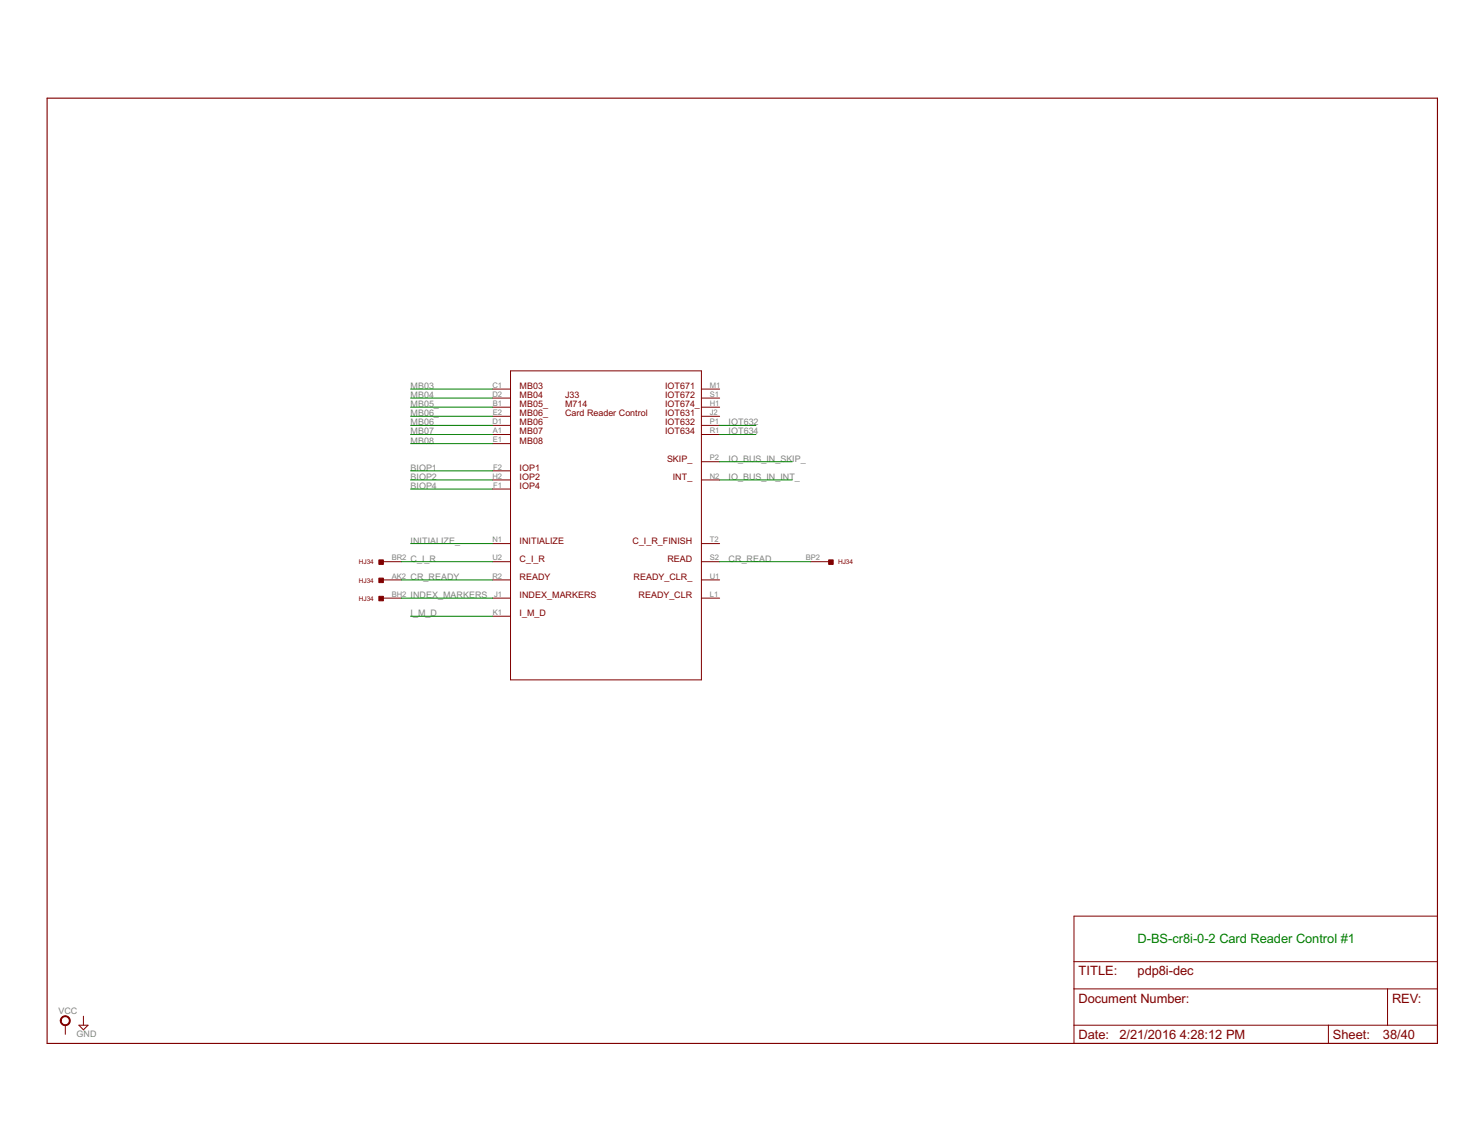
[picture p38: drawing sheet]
<svg xmlns="http://www.w3.org/2000/svg" width="279mm" height="216mm" viewBox="0 0 279 216" stroke-linecap="round" stroke-linejoin="round" font-family="sans-serif">
<defs><g id="words">
<text font-size="2.7" fill="#008000" x="214.2" y="177.6">D-BS-cr8i-0-2 Card Reader Control #1</text>
<g font-size="2.7" fill="#800000">
<text x="203.1" y="183.6">TITLE:</text>
<text x="214.2" y="183.6">pdp8i-dec</text>
<text x="203.1" y="188.7">Document Number:</text>
<text x="262.1" y="188.7">REV:</text>
<text x="203.1" y="195.6">Date:</text>
<text x="210.8" y="195.6">2/21/2016</text>
<text x="222.1" y="195.6">4:28:12 PM</text>
<text x="251" y="195.6">Sheet:</text>
<text x="260.4" y="195.6">38/40</text>
</g>
<g font-size="1.9" fill="#808080">
<text x="77.3" y="73.2">MB03</text>
<text x="77.3" y="74.9">MB04</text>
<text x="77.3" y="76.6">MB05_</text>
<text x="77.3" y="81.8">MB07</text>
<text x="77.3" y="80.1">MB06</text>
<text x="77.3" y="83.5">MB08</text>
<text x="77.3" y="78.4">MB06_</text>
<text x="137.2" y="81.8">IOT634</text>
<text x="137.2" y="80.1">IOT632</text>
<text x="77.3" y="88.6">BIOP1</text>
<text x="137.2" y="86.9">IO_BUS_IN_SKIP_</text>
<text x="77.3" y="90.3">BIOP2</text>
<text x="77.3" y="92">BIOP4</text>
<text x="137.2" y="90.3">IO_BUS_IN_INT_</text>
<text x="77.3" y="102.3">INITIALIZE_</text>
<text x="77.3" y="105.7">C_I_R</text>
<text x="137.2" y="105.7">CR_READ</text>
<text x="77.3" y="109.2">CR_READY</text>
<text x="77.3" y="112.6">INDEX_MARKERS</text>
<text x="77.3" y="116">I_M_D</text>
<text x="11" y="190.8">VCC</text>
<text x="14.4" y="195.1">GND</text>
</g>
<g font-size="1.9" fill="#800000">
<text x="97.8" y="73.2">MB03</text>
<text x="97.8" y="74.9">MB04</text>
<text x="97.8" y="76.6">MB05_</text>
<text x="106.4" y="74.9">J33</text>
<text x="106.4" y="76.6">M714</text>
<text x="125.2" y="73.2">IOT671</text>
<text x="125.2" y="74.9">IOT672</text>
<text x="125.2" y="76.6">IOT674_</text>
<text x="97.8" y="78.4">MB06_</text>
<text x="97.8" y="80.1">MB06</text>
<text x="97.8" y="81.8">MB07</text>
<text x="97.8" y="83.5">MB08</text>
<text x="106.4" y="78.4">Card Reader Control</text>
<text x="125.2" y="78.4">IOT631</text>
<text x="125.2" y="81.8">IOT634</text>
<text x="125.2" y="80.1">IOT632</text>
<text x="97.8" y="88.6">IOP1</text>
<text x="125.6" y="86.9">SKIP_</text>
<text x="97.8" y="90.3">IOP2</text>
<text x="97.8" y="92">IOP4</text>
<text x="126.7" y="90.3">INT_</text>
<text x="97.8" y="102.3">INITIALIZE</text>
<text x="97.8" y="105.7">C_I_R</text>
<text x="119.1" y="102.3">C_I_R_FINISH</text>
<text x="125.6" y="105.7">READ</text>
<text x="97.8" y="109.2">READY</text>
<text x="97.8" y="112.6">INDEX_MARKERS</text>
<text x="119.3" y="109.2">READY_CLR_</text>
<text x="120.2" y="112.6">READY_CLR</text>
<text x="97.8" y="116">I_M_D</text>
</g>
<g font-size="1.6" fill="#808080">
<text x="92.7" y="73">C1</text>
<text x="92.7" y="74.7">D2</text>
<text x="92.8" y="76.4">B1</text>
<text x="133.6" y="73">M1</text>
<text x="133.6" y="74.7">S1</text>
<text x="133.6" y="76.4">H1</text>
<text x="92.7" y="79.8">D1</text>
<text x="92.8" y="78.1">E2</text>
<text x="92.8" y="81.5">A1</text>
<text x="92.8" y="83.3">E1</text>
<text x="133.6" y="78.1">J2</text>
<text x="133.6" y="79.8">P1</text>
<text x="133.6" y="81.5">R1</text>
<text x="92.9" y="88.4">F2</text>
<text x="133.6" y="86.7">P2</text>
<text x="92.7" y="90.1">H2</text>
<text x="92.9" y="91.8">F1</text>
<text x="133.6" y="90.1">N2</text>
<text x="73.7" y="105.5">BR2</text>
<text x="92.7" y="102.1">N1</text>
<text x="92.7" y="105.5">U2</text>
<text x="133.6" y="102.1">T2</text>
<text x="133.6" y="105.5">S2</text>
<text x="151.7" y="105.5">BP2</text>
<text x="73.7" y="108.9">AK2</text>
<text x="73.7" y="112.3">BH2</text>
<text x="92.7" y="108.9">R2</text>
<text x="93" y="112.3">J1</text>
<text x="133.6" y="108.9">U1</text>
<text x="133.6" y="112.3">L1</text>
<text x="92.8" y="115.8">K1</text>
</g>
<g font-size="1.4" fill="#800000">
<text x="67.6" y="106.2">HJ34</text>
<text x="157.8" y="106.2">HJ34</text>
<text x="67.6" y="109.7">HJ34</text>
<text x="67.6" y="113.1">HJ34</text>
</g>
</g></defs>
<path d="M8.9 18.5h261.7v177.9h-261.7z" fill="none" stroke="#800000" stroke-width=".21"/>
<g fill="none" stroke="#800000" stroke-width=".19">
<path d="M92.7 73.2h3.4M92.7 74.9h3.4M92.7 76.6h3.4M92.7 78.4h3.4M96.1 69.8h36v58.2h-36zM132.1 73.2h3.4M132.1 74.9h3.4M132.1 76.6h3.4M132.1 78.4h3.4M92.7 80.1h3.4M92.7 81.8h3.4M92.7 83.5h3.4"/>
<path d="M92.7 88.6h3.4M92.7 90.3h3.4M92.7 92.1h3.4M132.1 80.1h3.4M132.1 81.8h3.4M132.1 90.3h3.4M132.1 86.9h3.4M72.2 105.7h3.4M72.2 109.2h3.4M72.2 112.6h3.4M92.7 102.3h3.4M92.7 105.7h3.4"/>
<path d="M92.7 109.2h3.4M92.7 112.6h3.4M92.7 116h3.4M132.1 102.3h3.4M132.1 105.7h3.4M132.1 109.2h3.4M132.1 112.6h3.4M152.6 105.7h3.4M202.2 172.4h68.4v24h-68.4zM12.3 193v1.7M14.9 193h1.7l-.9 .8zM15.7 191.3v1.7"/>
<path d="M202.2 186.1h68.4M202.2 193h68.4M202.2 181h68.4M250.1 193v3.4M261.2 186.1v6.9"/>
</g>
<path d="M11.7 191.4a.94 .94 0 0 1 1.5 .4 .94 .94 0 0 1-.7 1.3 .94 .94 0 0 1-1.2-1h.2a.77 .77 0 0 1 1.1-.7 .77 .77 0 0 1 .2 1.3 .77 .77 0 0 1-1.2-.3l-.1-.3h-.2l.1-.3z" fill-rule="evenodd" fill="#800000" stroke="#800000" stroke-width=".19"/>
<g fill="#800000" stroke="#800000" stroke-width=".19">
<path d="M71.3 108.8h.9v.9h-.9z"/>
<path d="M71.3 112.2h.9v.9h-.9z"/>
<path d="M156 105.4h.9v.8h-.9z"/>
<path d="M71.3 105.4h.9v.8h-.9z"/>
</g>
<g fill="none" stroke="#008000" stroke-width=".19">
<path d="M77.3 73.2h15.4M77.3 74.9h15.4M77.3 76.6h15.4M77.3 78.4h15.4M77.3 81.8h15.4M77.3 80.1h15.4M77.3 83.5h15.4M77.3 90.3h15.4M77.3 88.6h15.4M77.3 92.1h15.4M135.5 81.8h6.8M135.5 80.1h6.8"/>
<path d="M135.5 90.3h13.7M135.5 86.9h13.7M75.6 105.7h17.1M75.6 109.2h17.1M75.6 112.6h17.1M77.3 102.3h15.4M77.3 116h15.4M135.5 105.7h17.1"/>
</g>
<use href="#words"/>
</svg>
